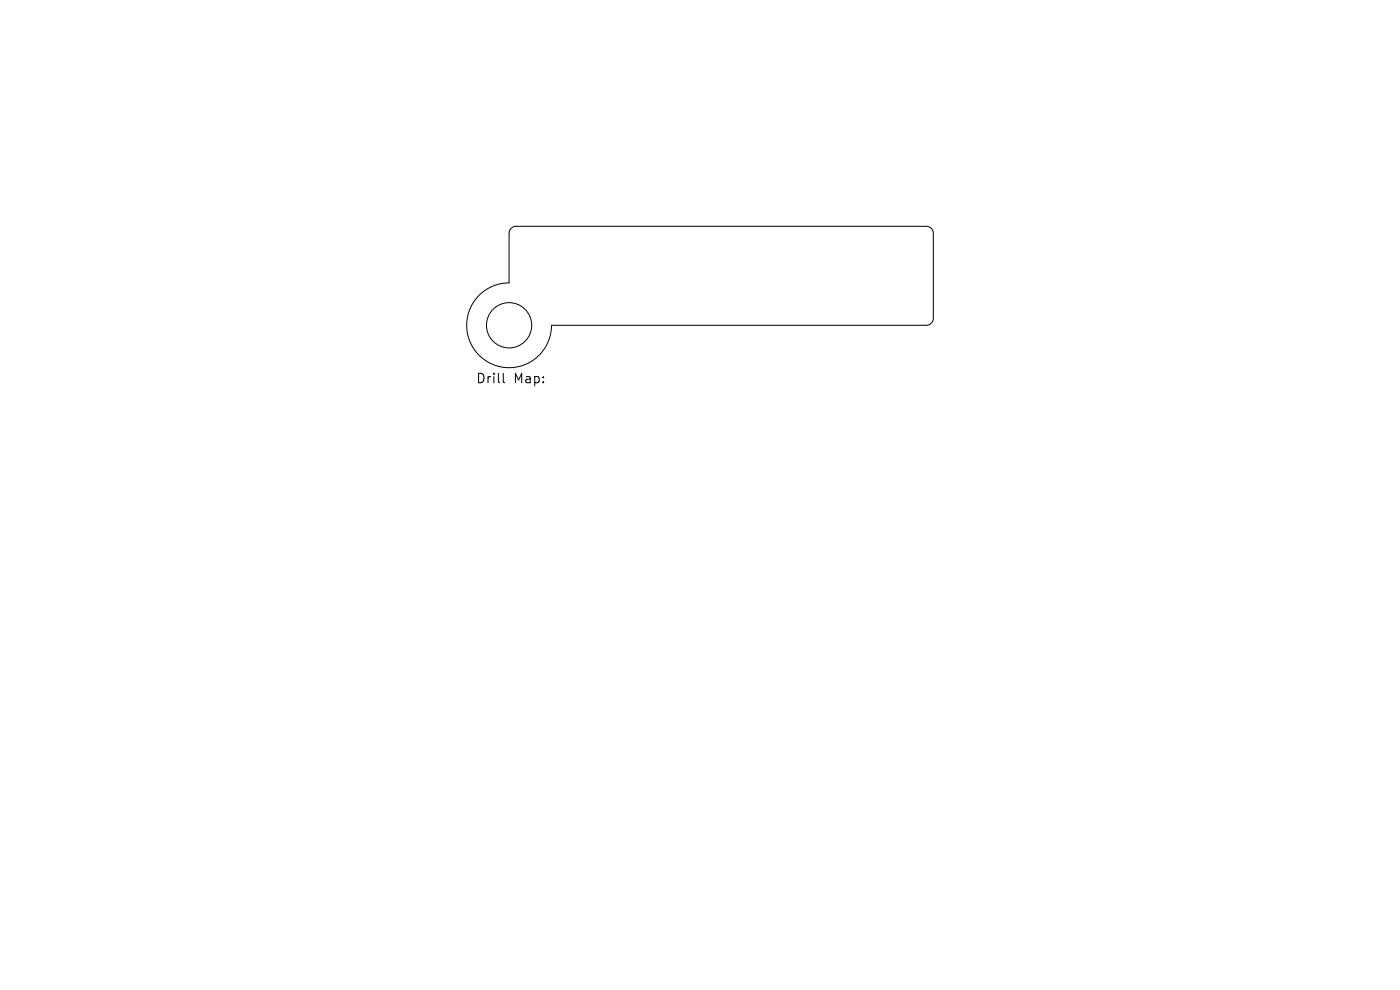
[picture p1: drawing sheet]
<svg xmlns="http://www.w3.org/2000/svg" width="297mm" height="210mm" viewBox="0 0 297 210" stroke-linecap="round" stroke-linejoin="round" font-family="sans-serif">
<defs><g id="words">
<g font-size="2.8">
<text x="100.9" y="81.6">Drill</text>
<text x="108.9" y="81.6">Map:</text>
</g>
</g></defs>
<g fill="none" stroke="#000" stroke-width=".21">
<path d="M108.4 48.4l.5-.3 .6-.1h87a1.5 1.5 0 0 1 1.5 1.5v18a1.5 1.5 0 0 1-1.5 1.5h-79.5a9 9 0 0 1-9 9 9 9 0 0 1-9-9 9 9 0 0 1 9-9v-10.5l.1-.6zM106.8 79.2v1.7l.3 .3"/>
<circle cx="108" cy="69" r="4.8"/>
</g>
<use href="#words"/>
</svg>
